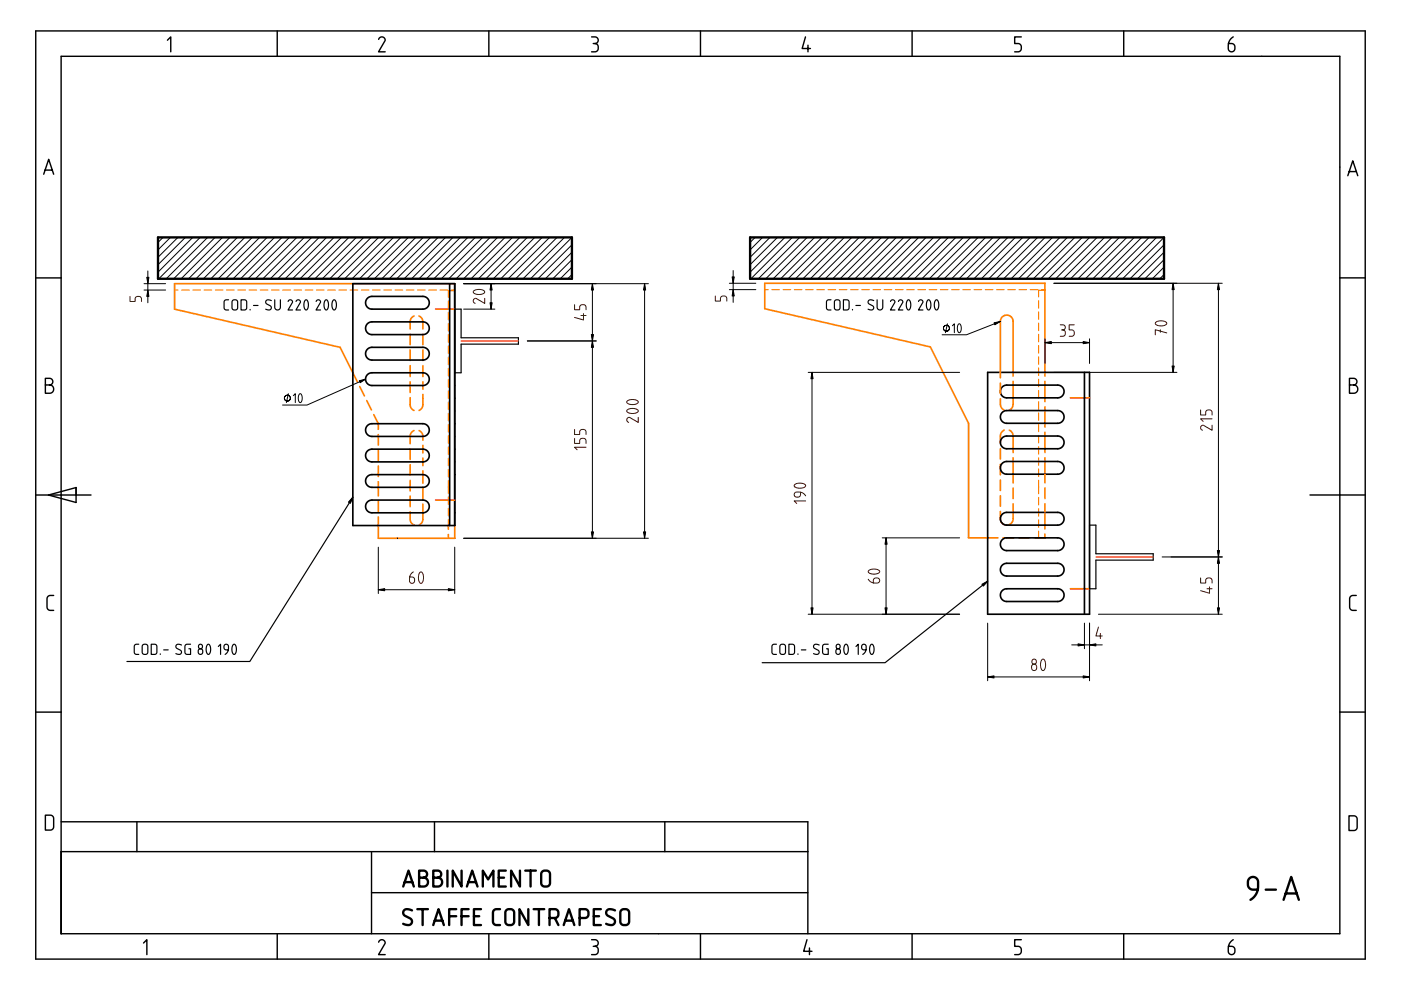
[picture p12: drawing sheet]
<svg xmlns="http://www.w3.org/2000/svg" width="297mm" height="210mm" viewBox="0 0 297 210" stroke-linecap="round" stroke-linejoin="round" font-family="sans-serif">
<g fill="none" stroke="#ff7f00" stroke-width=".35">
<path d="M87 70.9v2.2M87 74.2v2.2M87 77.5v2.3M87.8 67l-.5 .4-.3 .5v1.9M88.8 67l.5 .3 .3 .6 .1 1.9M89.7 70.9v2.2M89.7 74.2v2.2M89.7 77.5v2.3M96.4 60.1h-59.4v5.4l35.1 8.1 3.7 7.4M214.8 79.7v-11.7l-.5-.9-1-.3-.8 .4-.4 .8v12.1M221.6 79.7v-19.6h-59.5v5.4l35.1 8.1 8.1 16.1v24.3h6.3M76.3 82l1 1.9"/>
<path d="M77.8 84.9l1 2M79.2 87.9l1 1.9v1.2M80.2 92.1v2.3M80.2 95.5v2.2M80.2 98.8v2.2M87 84.3v1.9l.3 .5 .5 .3M87 80.9v2.3M87 95.2v2.2M87 98.5v2.2M87.8 91.3l-.5 .3-.3 .6v1.9M88.8 91.3l.8 .7 .1 1.3M89.7 83.6l-.1 2.5-.2 .5-.6 .4"/>
<path d="M89.7 80.9v1.6M89.7 94.4v1.6M89.7 97.1v1.6M89.7 99.8v2.7M212.1 84.5l.1 1.6 .2 .5 .5 .3M212.1 81.2v2.2M212.1 95.1v2.2M212.1 98.4v2.3M212.9 91.2l-.5 .4-.2 .5-.1 1.9M214 91.2l.5 .4 .3 .6v3.7M214.8 80.9v5l-.3 .6-.5 .4M214.8 97.1v5.3"/>
<path d="M221.6 80.9v4.2M221.6 86.3v4.2M221.6 91.7v4.2M221.6 97.1v5.3M80.2 102.1v3.1M80.2 106.3v2.2M80.2 109.6v4.5h16.2v-2.7M87 108.5v2l.3 .5 .5 .3M87 101.9v2.2M87 105.2v2.2M89.7 106.9l-.1 3.4-.2 .6-.6 .4M89.7 103.6v2.2"/>
<path d="M95.1 111.4v.8M95.1 113.3v.8M212.1 101.8v2.2M212.1 105.1v2.2M212.7 114h2.2M214.8 106.8v3.4l-.2 .6-.5 .4-.9 .1-.8-.5-.3-.7v-1.7M214.8 103.5v2.2M216 114h2.3M221.6 103.5v2.2M221.6 106.8v5.3M221.6 113.2v.8h-2.2"/>
</g>
<g fill="none" stroke="#ff7f00" stroke-width=".25">
<path d="M37 61.5h.7M38.5 61.5h1.6M40.9 61.5h1.6M43.3 61.5h1.6M45.7 61.5h1.6M48.1 61.5h1.5M50.4 61.5h1.6M52.8 61.5h1.6M55.2 61.5h1.6M57.6 61.5h1.6M60 61.5h1.5M62.3 61.5h1.6"/>
<path d="M64.7 61.5h1.6M67.1 61.5h1.6M69.5 61.5h1.6M71.9 61.5h1.6M74.2 61.5h1.6M76.6 61.5h1.6M79 61.5h1.6M81.4 61.5h1.6M83.8 61.5h1.6M86.2 61.5h1.5M88.5 61.5h1.6M90.9 61.5h1.6"/>
<path d="M93.3 61.5h1.6M95.1 63.8v1.6M95.1 66.2v1.6M95.1 68.6v1.6M95.1 71v1.6M95.1 73.4v1.5M95.1 75.7v1.6M95.1 78.1v1.6M95.7 61.5h.7M96.4 61.6h-1.3v1.4M162.1 61.4h.8M163.7 61.4h1.6"/>
<path d="M166 61.4h1.6M168.4 61.4h1.6M170.8 61.4h1.6M173.2 61.4h1.6M175.6 61.4h1.6M178 61.4h1.5M180.3 61.4h1.6M182.7 61.4h1.6M185.1 61.4h1.6M187.5 61.4h1.6M189.9 61.4h1.6M192.2 61.4h1.6"/>
<path d="M194.6 61.4h1.6M197 61.4h1.6M199.4 61.4h1.6M201.8 61.4h1.6M204.2 61.4h1.5M206.5 61.4h1.6M208.9 61.4h1.6M211.3 61.4h1.6M213.7 61.4h1.6M216.1 61.4h1.5M218.4 61.4h1.6M220.2 63.7v1.6"/>
<path d="M220.2 66.1v1.6M220.2 68.5v1.6M220.2 70.9v1.6M220.2 73.3v1.6M220.2 75.7v1.5M220.2 78v1.6M220.8 61.4h.8M221.6 61.5h-1.4v1.5M95.1 80.5v1.6M95.1 82.9v1.6M95.1 85.3v1.5M95.1 87.6v1.6"/>
<path d="M95.1 90v1.6M95.1 92.4v1.6M95.1 94.8v1.6M95.1 97.2v1.5M95.1 99.5v1.6M220.2 80.4v1.6M220.2 82.8v1.6M220.2 85.2v1.6M220.2 87.6v1.5M220.2 89.9v1.6M220.2 92.3v1.6M220.2 94.7v1.6"/>
<path d="M220.2 97.1v1.6M220.2 99.5v1.5M95.1 101.9v2.7M95.1 105.4v1.6M95.1 107.8v1.6M95.1 110.2v1.2M220.2 101.8v2.9M220.2 105.5v1.6M220.2 107.8v1.6M220.2 110.2v1.6M220.2 112.6v1.4"/>
</g>
<g fill="none" stroke="#000" stroke-width=".35">
<path d="M74.8 60.1h21.6v51.3h-21.6zM77.9 79.4l.9-.4h11l.9 .5 .3 1-.4 .8-.8 .4h-11.1l-.7-.2-.4-.7-.1-.7zM77.9 74l.9-.4h11l.9 .5 .3 1-.4 .8-.8 .4h-11.1l-.7-.2-.4-.6-.1-.8zM77.9 68.6l.9-.4h11l.9 .5 .3 1-.4 .8-.8 .4h-11.1l-.7-.2-.4-.6-.1-.8zM77.9 63.2l.9-.4h11l.9 .5 .3 1-.4 .9-.8 .3h-11.1l-.7-.2-.4-.6-.1-.8zM95.3 60.1v51.3M96.4 79h.1M209.4 79h21.6v51.2h-21.6zM229.9 79v51.2M77.9 95.6l.9-.4h11l.9 .5 .3 1-.4 .8-.8 .4h-11.1l-.7-.3-.4-.6-.1-.7zM77.9 90.2l.9-.4h11l.9 .5 .3 1-.4 .8-.8 .4h-11.1l-.7-.2-.4-.7-.1-.7zM96.4 95.2h.1"/>
<path d="M96.4 89.8h.1M96.4 84.4h.1M212.5 98.2l.9-.4h10.9l1 .5 .3 1-.4 .8-.8 .4h-11.1l-.7-.2-.4-.6-.1-.8zM212.5 92.8l.9-.4 10.9 .1 1 .4 .3 1-.4 .9-.8 .3h-11.1l-.7-.2-.4-.6-.1-.8zM212.5 87.4l.9-.3h10.9l1 .4 .3 1-.4 .9-.8 .3h-11.1l-.7-.2-.4-.6-.1-.8zM212.5 82.1l.9-.4h10.9l1 .4 .3 1-.4 .9-.8 .3h-11.1l-.7-.2-.4-.6-.1-.8zM77.9 106.4l.9-.4h11l.9 .5 .3 1-.4 .8-.8 .4h-11.1l-.7-.3-.4-.6-.1-.7zM77.9 101l.9-.4h11l.9 .5 .3 1-.4 .8-.8 .4h-11.1l-.7-.3-.4-.6-.1-.7zM84.3 114.1h.1M96.4 100.6h.1M96.4 114.1h.1M96.4 108.7h.1"/>
<path d="M209.4 114h.1M212.5 119.8l.9-.4h10.9l1 .5 .3 1-.4 .8-.8 .4h-11.1l-.7-.2-.4-.7-.1-.7zM212.5 114.4l.9-.4h10.9l1 .5 .3 1-.4 .8-.8 .4h-11.1l-.7-.2-.4-.7-.1-.7zM212.5 109l.9-.4h10.9l1 .5 .3 1-.4 .8-.8 .4h-11.1l-.7-.2-.4-.7-.1-.7zM212.5 125.2l.9-.4h10.9l1 .5 .3 1-.4 .8-.8 .4h-11.1l-.7-.2-.4-.7-.1-.7z"/>
</g>
<g fill="none" stroke="#000" stroke-width=".21">
<path d="M31.3 57.4v6.8M34.6 50.3l-1.1 1.1M36.1 50.3l-2.6 2.7M37.7 50.3l-4.2 4.3M39.3 50.3l-5.8 5.8M40.9 50.3l-7.4 7.4M42.4 50.3l-8.7 8.8M44 50.3l-8.8 8.8M45.6 50.3l-8.8 8.8M47.2 50.3l-8.8 8.8M48.8 50.3l-8.8 8.8M50.3 50.3l-8.7 8.8"/>
<path d="M51.9 50.3l-8.8 8.8M53.5 50.3l-8.8 8.8M55.1 50.3l-8.8 8.8M56.6 50.3l-8.7 8.8M58.2 50.3l-8.8 8.8M59.8 50.3l-8.8 8.8M61.4 50.3l-8.8 8.8M62.9 50.3l-8.7 8.8M64.5 50.3l-8.8 8.8M66.1 50.3l-8.8 8.8M67.7 50.3l-8.8 8.8M69.2 50.3l-8.7 8.8"/>
<path d="M70.8 50.3l-8.8 8.8M72.4 50.3l-8.8 8.8M74 50.3l-8.8 8.8M75.5 50.3l-8.7 8.8M77.1 50.3l-8.8 8.8M78.7 50.3l-8.8 8.8M80.3 50.3l-8.8 8.8M81.9 50.3l-8.8 8.8M83.4 50.3l-8.7 8.8M85 50.3l-8.8 8.8M86.6 50.3l-8.8 8.8M88.2 50.3l-8.8 8.8"/>
<path d="M89.7 50.3l-8.7 8.8M91.3 50.3l-8.8 8.8M92.9 50.3l-8.8 8.8M94.5 50.3l-8.8 8.8M96 50.3l-8.7 8.8M97.6 50.3l-8.8 8.8M99.2 50.3l-8.8 8.8M100.8 50.3l-8.8 8.8M102.3 50.3l-8.7 8.8M103.9 50.3l-8.8 8.8M105.5 50.3l-8.8 8.8M107.1 50.3l-8.8 8.8"/>
<path d="M108.6 50.3l-8.7 8.8M110.2 50.3l-8.8 8.8M111.8 50.3l-8.8 8.8M113.4 50.3l-8.8 8.8M115 50.3l-8.8 8.8M116.5 50.3l-8.7 8.8M118.1 50.3l-8.8 8.8M119.7 50.3l-8.8 8.8M121.3 58.2l-.9 .9M121.3 56.6l-2.5 2.5M121.3 55.1l-4.1 4M121.3 53.5l-5.7 5.6"/>
<path d="M121.3 51.9l-7.2 7.2M121.3 50.3l-8.8 8.8M155.4 57.4v6.7M160.1 50.3l-1.1 1.1M161.7 50.3l-2.7 2.7M163.3 50.3l-4.3 4.3M164.8 50.3l-5.8 5.8M166.4 50.3l-7.4 7.4M168 50.3l-8.8 8.8M169.6 50.3l-8.8 8.8M171.1 50.3l-8.7 8.8M172.7 50.3l-8.8 8.8"/>
<path d="M174.3 50.3l-8.8 8.8M175.9 50.3l-8.8 8.8M177.4 50.3l-8.7 8.8M179 50.3l-8.8 8.8M180.6 50.3l-8.8 8.8M182.2 50.3l-8.8 8.8M183.7 50.3l-8.7 8.8M185.3 50.3l-8.8 8.8M186.9 50.3l-8.8 8.8M188.5 50.3l-8.8 8.8M190.1 50.3l-8.8 8.8M191.6 50.3l-8.7 8.8"/>
<path d="M193.2 50.3l-8.8 8.8M194.8 50.3l-8.8 8.8M196.4 50.3l-8.8 8.8M197.9 50.3l-8.7 8.8M199.5 50.3l-8.8 8.8M201.1 50.3l-8.8 8.8M202.7 50.3l-8.8 8.8M204.2 50.3l-8.7 8.8M205.8 50.3l-8.8 8.8M207.4 50.3l-8.8 8.8M209 50.3l-8.8 8.8M210.5 50.3l-8.7 8.8"/>
<path d="M212.1 50.3l-8.8 8.8M213.7 50.3l-8.8 8.8M215.3 50.3l-8.8 8.8M216.8 50.3l-8.7 8.8M218.4 50.3l-8.8 8.8M220 50.3l-8.8 8.8M221.6 50.3l-8.8 8.8M223.2 50.3l-8.8 8.8M224.7 50.3l-8.7 8.8M226.3 50.3l-8.8 8.8M227.9 50.3l-8.8 8.8M229.5 50.3l-8.8 8.8"/>
<path d="M231 50.3l-8.7 8.8M232.6 50.3l-8.8 8.8M234.2 50.3l-8.8 8.8M235.8 50.3l-8.8 8.8M237.3 50.3l-8.7 8.8M238.9 50.3l-8.8 8.8M240.5 50.3l-8.8 8.8M242.1 50.3l-8.8 8.8M243.6 50.3l-8.7 8.8M245.2 50.3l-8.8 8.8M246.8 58.2l-.9 .9M246.8 56.6l-2.5 2.5"/>
<path d="M246.8 55.1l-4.1 4M246.8 53.5l-5.6 5.6M246.8 51.9l-7.2 7.2M246.8 50.3l-8.8 8.8M30.5 60.1h4.6M30.5 61.5h4.6M89.7 79h.1M98.3 60.1h39.2M98.3 65.5h6.6M104.1 60.1v5.4M111.8 72.3h14.6M125.6 60.1v54"/>
<path d="M136.7 60.1v54M154.6 60.1h5.7M154.6 61.4h5.7M171.4 79h32.1M172.2 79v51.2M200.5 70.2h.1M200.9 68.7l-.4 1.8M201.9 69.1l.4-.4v1.8M203.2 68.7h.4l.2 .7-.1 .8-.3 .3-.2-.1-.2-.6v-.7zM212.1 68.2l-7.2 2.8h-5.2M221.6 71.8v5.3M221.6 72.6h9.4"/>
<path d="M223.4 60.1h35.7M223.4 79h26.1M231 71.8v5.3M248.7 60.1v18.9M258.3 60.1v70.1M60.8 85h.1M61.1 83.5l-.4 1.9M62.2 83.9l.4-.4v1.9M63.5 83.5l.3 .1 .3 .6-.1 .8-.3 .4-.3-.2-.2-.6 .1-.6zM77.5 80.4l-12.4 5.5h-5.2M89.7 92.5h.1M89.7 95.2h.1"/>
<path d="M89.7 97.9h.1M89.7 81.7h.1M89.7 84.4h.1M80.2 116v9.8M89.7 100.6h.1M89.7 108.7h.1M96.4 116v9.8M98.3 114.1h39.2M187.1 114h16.4M187.9 114v16.2M221.6 100.5h.1M221.6 108.6h.1"/>
<path d="M246.4 118.1h12.7M80.2 125h16.2M171.4 130.2h32.1M209.4 132.1v12.2M227.2 136.7h6.5M229.9 132.1v5.4M231 132.1v12.2M232.9 130.2h26.2M209.4 143.5h21.6"/>
<circle cx="200.7" cy="69.6" r=".63"/>
<circle cx="60.9" cy="84.4" r=".63"/>
</g>
<path d="M92.4 65.5h4M227 84.4h4M92.4 106h4M227 124.8h4" fill="none" stroke="#f00" stroke-width=".35"/>
<g fill="none" stroke="#000" stroke-width=".5">
<path d="M33.5 50.3h87.8v8.8h-87.8zM159 50.3h87.8v8.8h-87.8zM85.5 188l1.1-3.4 1.1 3.4M85.8 187h1.6M87.4 193a1.18 1.18 0 0 0-1.9 .2 .75 .75 0 0 0 .4 1l1 .5a.81 .81 0 0 1 .3 1.1 .81 .81 0 0 1-1.1 .3l-.6-.2M88.5 192.8h2.2M88.9 186.1h.9a.94 .94 0 0 1 .9 .9 .94 .94 0 0 1-.9 1h-.9v-3.4h.9a.75 .75 0 0 1 .8 .7 .75 .75 0 0 1-.8 .8M89.6 192.8v3.3M91.9 196.1l1.1-3.3 1.1 3.3M91.9 186.1h.9a.94 .94 0 0 1 .9 .9 .94 .94 0 0 1-.9 1h-.9v-3.4h.9a.75 .75 0 0 1 .8 .7 .75 .75 0 0 1-.8 .8M92.2 195.2h1.6M94.9 184.6v3.4"/>
<path d="M95.2 194.3h1.5M96.7 192.8h-1.5v3.3M97.9 194.3h1.5M97.9 184.6v3.4l-1.9-3.4v3.4M99 188l1.1-3.4 1.1 3.4M99.3 187h1.6M99.4 192.8h-1.5v3.3M100.5 194.3h1.1M102 192.8h-1.5v3.3h1.5M102.4 188v-3.4l1.1 1.9 1.1-1.9v3.4M105.7 186.1h1.2M106 192.8h-.7a.75 .75 0 0 0-.8 .7v1.9a.75 .75 0 0 0 .8 .7h.7"/>
<path d="M107.2 184.6h-1.5v3.4h1.5M107.4 193l.3-.2h.6a.75 .75 0 0 1 .7 .7v1.9a.75 .75 0 0 1-.7 .7h-.4a.75 .75 0 0 1-.8-.7v-2zM110.2 184.6v3.4l-1.8-3.4v3.4M111.4 184.6h2.2M112 192.8v3.3l-1.9-3.3v3.3M112.5 184.6v3.4M113.1 192.8h2.3M114.3 192.8v3.3M115 184.8l.3-.2h.6a.75 .75 0 0 1 .7 .7v1.9a.75 .75 0 0 1-.7 .8h-.4a.75 .75 0 0 1-.8-.8v-1.9zM116.5 194.6h1.1a.75 .75 0 0 0 .8-.7v-.4a.75 .75 0 0 0-.8-.7h-1.1v3.3M117.6 194.6l.8 1.5M119.5 196.1l1.1-3.3 1.2 3.3"/>
<path d="M119.8 195.2h1.7M122.9 194.6h1.1a.75 .75 0 0 0 .8-.7v-.4a.75 .75 0 0 0-.8-.7h-1.1v3.3M125.9 194.3h1.1M127.4 192.8h-1.5v3.3h1.5M130.4 193a1.18 1.18 0 0 0-1.8 .2 .75 .75 0 0 0 .3 1l1.1 .5a.81 .81 0 0 1 .3 1.1 .81 .81 0 0 1-1.2 .3l-.6-.2M131.7 193l.4-.2h.5a.75 .75 0 0 1 .8 .7v1.9a.75 .75 0 0 1-.8 .7h-.3a.75 .75 0 0 1-.8-.7v-2zM266.7 188.6h-1a1.08 1.08 0 0 1-1.1-1.1v-.5a1.08 1.08 0 0 1 1.1-1.1 1.08 1.08 0 0 1 1 1.1v1a3.2 3.2 0 0 1-1.6 2.8M268.4 188.6h2.1M272.1 190.8l1.7-4.9 1.6 4.9M272.6 189.4h2.3"/>
</g>
<g fill="none" stroke="#000" stroke-width=".3">
<path d="M7.6 6.6h281.9v196.8h-281.9zM13 11.9h271.1v186.1h-271.1zM35.5 8.5l.7-.7v3.2M58.8 6.6v5.3M80.3 8.4a.69 .69 0 0 1 .8-.6 .69 .69 0 0 1 .5 .9l-1.3 2.3h1.4M103.6 6.6v5.3M125.4 7.8h.7a.7 .7 0 0 1 .7 .7 .7 .7 0 0 1-.7 .7 .7 .7 0 0 1 .7 .7v.4a.7 .7 0 0 1-.7 .7h-.7M125.8 9.2h.3M148.5 6.6v5.3M170.8 7.8l-.7 2.5h1.7M171.3 9.6v1.4M193.4 6.6v5.3"/>
<path d="M216.5 7.8h-1.4v1.4h.7a.7 .7 0 0 1 .7 .7v.4a.7 .7 0 0 1-.7 .7h-.7M238.3 6.6v5.3M261.5 7.8a2.11 2.11 0 0 0-1.1 1.9v.6a.7 .7 0 0 0 .7 .7 .7 .7 0 0 0 .7-.7v-.4a.7 .7 0 0 0-.7-.7h-.6M9.3 36.9l1-3.1 1.1 3.1M9.6 36.1h1.5M284.1 35.4h.1M285.8 37.3l1-3.2 1.1 3.2M286.1 36.4h1.5M7.6 58.9h5.4M284.1 58.9h5.4M9.6 81.6h.9a.88 .88 0 0 1 .9 .9 .88 .88 0 0 1-.9 .9h-.9v-3.2h.9a.7 .7 0 0 1 .7 .7 .7 .7 0 0 1-.7 .7M286.1 81.6h.9a.88 .88 0 0 1 .9 .9 .88 .88 0 0 1-.9 .9h-.9v-3.2h.9a.7 .7 0 0 1 .7 .7 .7 .7 0 0 1-.7 .7"/>
<path d="M7.6 105h11.7M10.3 105l5.8-1.6v3.1zM277.7 104.9h11.8M11.4 126.3h-.7a.7 .7 0 0 0-.7 .7v1.7a.7 .7 0 0 0 .7 .7h.7M287.6 126.3h-.7a.7 .7 0 0 0-.8 .7v1.7a.7 .7 0 0 0 .8 .7h.7M7.6 151h5.4M284.1 151h5.4M9.6 172.8h1.1a.7 .7 0 0 1 .7 .7v1.8a.7 .7 0 0 1-.7 .7h-1.1zM13 174.2h158.3v23.8M29 174.2v6.4M92.1 174.2v6.4M141 174.2v6.4"/>
<path d="M286 173h1.1a.69 .69 0 0 1 .6 .7v1.7a.69 .69 0 0 1-.6 .7h-1.1zM13 180.6h158.3M30.4 199.9l.7-.7v3.2M58.8 198v5.4M78.8 180.6v17.4M78.8 189.3h92.5M80.3 199.8a.69 .69 0 0 1 .8-.6 .69 .69 0 0 1 .5 .9l-1.3 2.3h1.4M103.6 198v5.4M125.4 199.2h.7a.7 .7 0 0 1 .7 .7 .7 .7 0 0 1-.7 .7 .7 .7 0 0 1 .7 .7v.4a.7 .7 0 0 1-.7 .7h-.7M148.5 198v5.4M171.1 199.2l-.7 2.5h1.8M193.4 198v5.4"/>
<path d="M216.5 199.2h-1.4v1.4h.7a.7 .7 0 0 1 .7 .7v.4a.7 .7 0 0 1-.7 .7h-.7M238.2 198v5.4M261.5 199.2a2.11 2.11 0 0 0-1.1 1.9v.6a.7 .7 0 0 0 .7 .7 .7 .7 0 0 0 .7-.7v-.4a.7 .7 0 0 0-.7-.7h-.6M125.8 200.6h.3M171.6 201v1.4"/>
</g>
<g fill="none" stroke="#4c0000" stroke-width=".21">
<path d="M27.6 62.8v1.1h1l.1-.8 .5-.3 .4 .1 .3 .2 .1 .8M100.4 61.7h.1a1.7 1.7 0 0 1 2.3 .2l-.2 .2a1.7 1.7 0 0 1-2.3-.2zM102.8 63.3v1l-2-1-.3 .1-.2 .3 .1 .4 .3 .2M121.8 64.6v1.1h1.1l.1-.8 .4-.3h.5l.3 .2 .1 .9M123.2 66.9h1.1M123.7 66.5v1.3l-1.9-.5M151.7 62.8v1h1l.1-.8 .5-.2h.4l.3 .2 .1 .8M224.8 68.9h.8l.3 .5-.2 .4-.4 .1 .5 .4v.7l-.3 .3h-.7M225.1 69.9h.2M227.8 68.9h-1.1v1l.8 .1 .3 .5-.1 .4-.2 .3-.8 .1M245 68.4l.1-.1a1.7 1.7 0 0 1 2.3 .2l-.2 .3a1.7 1.7 0 0 1-2.3-.2zM246 69.9v.6"/>
<path d="M247.4 70.6l-2.5-.7v1.1M121.8 92.9v1.1h1.1l.1-.8 .4-.3 .5 .1 .3 .2 .1 .8M121.8 91v1.1h1.1l.1-.8 .4-.3 .5 .1 .3 .2 .1 .8M124.3 94.8h-2.5l.6 .6M133 86.9a1.7 1.7 0 0 1 2.3 .2l-.1 .3a1.7 1.7 0 0 1-2.3-.2zM133 85a1.7 1.7 0 0 1 2.3 .2l-.1 .3a1.7 1.7 0 0 1-2.3-.2zM135.3 88.5v1.1l-1.9-1.1-.3 .1-.2 .3 .1 .4 .3 .2M254.6 86.9v1.1h1l.1-.8 .5-.3h.4l.3 .3 .1 .8M257 90.2v1l-1.9-1-.4 .1-.1 .3 .1 .4 .3 .2M257 88.8h-2.4l.5 .5M168.5 102.8v-.1a1.7 1.7 0 0 1 2.3 .2l-.1 .3a1.7 1.7 0 0 1-2.3-.2zM169.7 104.4v.6l-.2 .3-.7 .1-.3-.2-.1-.6 .5-.3 1.2 .2 .7 .6"/>
<path d="M170.8 106.2h-2.4l.5 .6M87.6 121.3l-.6 .6-.2 1.2 .3 .5h.6l.2-.3-.1-.7-.3-.3h-.6M89.1 121.3h.2l.2 .1a1.7 1.7 0 0 1-.2 2.3l-.3-.1a2.1 2.1 0 0 1 .1-2.3zM184.1 122.8l.7 .7 1.2 .1 .4-.3v-.5l-.3-.3-.7 .1-.2 .4v.6M184.2 121v-.1a1.7 1.7 0 0 1 2.3 .3l-.1 .2a1.7 1.7 0 0 1-2.3-.2zM220.9 139.8l.3-.1 .2 .2a1.7 1.7 0 0 1-.2 2.3l-.3-.2a2.1 2.1 0 0 1 0-2.2zM232.9 133l-.5 1.8h1.3M233.3 134.3v1.1M254.6 122.5v1.1h1l.1-.8 .5-.3 .4 .1 .3 .2 .1 .8M255.9 124.8h1.1M256.4 124.4v1.4l-1.8-.6M218.9 141l.4-.2 .4 .3 .1 .6-.2 .4-.4 .1-.4-.3-.1-.6z"/>
<circle cx="219.3" cy="140.3" r=".51"/>
</g>
<g fill="#000">
<path d="M31.1 58.8h.5l-.3 1.3zM31.3 61.5l.3 1.3h-.5zM104.1 60.1l.2 1.4h-.4zM103.9 64.2h.4l-.2 1.3zM125.6 60.1l.2 1.4h-.4zM125.4 70.9h.4l-.2 1.4zM125.6 72.3l.2 1.3h-.4zM136.7 60.1l.2 1.4h-.5zM155.2 58.7h.5l-.3 1.4zM155.4 61.4l.3 1.4h-.5zM172.2 79l.2 1.3h-.5zM210.8 68.4l1.3-.2-1.2 .7z"/>
<path d="M221.6 72.6l1.3-.2v.5zM229.7 72.4l1.3 .2-1.3 .3zM248.7 60.1l.2 1.3h-.4zM248.5 77.6h.4l-.2 1.4zM258.3 60.1l.3 1.3h-.5zM76.2 80.7l1.3-.3-1.1 .7zM74.8 105.4l-.5 1.3-.4-.2zM125.4 112.8h.4l-.2 1.3zM136.4 112.8h.5l-.2 1.3zM187.9 114l.2 1.4h-.5zM258.3 118.1l.3 1.3h-.5zM258.1 116.7h.5l-.3 1.4z"/>
<path d="M80.2 125l1.4-.2v.5zM95.1 124.8l1.3 .2-1.3 .3zM171.9 128.9h.5l-.2 1.3zM187.6 128.9h.5l-.2 1.3zM208.2 123.9l1.2-.7-.9 1zM228.6 136.5l1.3 .2-1.3 .3zM231 136.7l1.4-.2v.5zM258.1 128.9h.5l-.3 1.3zM209.4 143.5l1.3-.2v.4zM229.7 143.3l1.3 .2-1.3 .2z"/>
</g>
<g fill="#000" stroke="#000" stroke-width=".21">
<path d="M31.1 58.8h.5l-.3 1.3zM31.3 61.5l.3 1.3h-.5zM104.1 60.1l.2 1.4h-.4zM103.9 64.2h.4l-.2 1.3zM125.6 60.1l.2 1.4h-.4zM125.4 70.9h.4l-.2 1.4zM125.6 72.3l.2 1.3h-.4zM136.7 60.1l.2 1.4h-.5zM155.2 58.7h.5l-.3 1.4zM155.4 61.4l.3 1.4h-.5zM172.2 79l.2 1.3h-.5zM210.8 68.4l1.3-.2-1.2 .7z"/>
<path d="M221.6 72.6l1.3-.2v.5zM229.7 72.4l1.3 .2-1.3 .3zM248.7 60.1l.2 1.3h-.4zM248.5 77.6h.4l-.2 1.4zM258.3 60.1l.3 1.3h-.5zM76.2 80.7l1.3-.3-1.1 .7zM125.4 112.8h.4l-.2 1.3zM136.4 112.8h.5l-.2 1.3zM187.9 114l.2 1.4h-.5zM258.3 118.1l.3 1.3h-.5zM258.1 116.7h.5l-.3 1.4zM80.2 125l1.4-.2v.5z"/>
<path d="M95.1 124.8l1.3 .2-1.3 .3zM171.9 128.9h.5l-.2 1.3zM187.6 128.9h.5l-.2 1.3zM228.6 136.5l1.3 .2-1.3 .3zM231 136.7l1.4-.2v.5zM258.1 128.9h.5l-.3 1.3zM209.4 143.5l1.3-.2v.4zM229.7 143.3l1.3 .2-1.3 .2z"/>
</g>
<g fill="none" stroke="#000" stroke-width=".25">
<path d="M48.5 63.6h-.7l-.3 .4 .1 1.5 .2 .2h.7M49.3 63.7l.7-.1 .4 .3v1.4l-.3 .4h-.6l-.3-.3v-1.4zM51.1 63.6h.8l.4 .3v1.4l-.3 .4h-.9zM53 65.6v.1M53.7 64.8h1M57.5 63.7a.7 .7 0 0 0-1.2 .3l.2 .4 .9 .6 .1 .5a.76 .76 0 0 1-1.2 .1M58.2 63.6v1.5a.6 .6 0 0 0 .6 .6 .6 .6 0 0 0 .6-.6v-1.5M61.1 63.9l.2-.2 .3-.1 .3 .1 .1 .3-.9 1.7h.9M62.8 63.9l.1-.2 .4-.1 .3 .1 .1 .3-1 1.7h1M64.7 63.6h.4a1.87 1.87 0 0 1 0 2h-.4a1.87 1.87 0 0 1 0-1.9zM67 63.9l.2-.2 .4-.1 .2 .1 .2 .3-1 1.7h1M69 63.6h.4a1.87 1.87 0 0 1 0 2h-.4a1.87 1.87 0 0 1 0-1.9z"/>
<path d="M70.7 63.6h.3a1.87 1.87 0 0 1 .1 2h-.4a1.87 1.87 0 0 1-.1-1.9zM96.4 65.5h1.4v6.1h12.1v1.4h-12.1v6h-1.4zM176.2 63.6h-.7l-.3 .4 .1 1.5 .3 .2h.6M177 63.7l.7-.1 .4 .3v1.4l-.3 .4h-.6l-.3-.3v-1.4zM178.8 63.6h.8l.4 .3v1.4l-.3 .4h-.9zM180.7 65.6v.1M181.5 64.8h.9M185.2 63.7a.7 .7 0 0 0-1.1 .3l.1 .4 1 .6v.5a.76 .76 0 0 1-1.2 .1M186 63.6v1.5a.6 .6 0 0 0 .6 .6 .6 .6 0 0 0 .6-.6v-1.5M188.8 63.9l.2-.2 .3-.1 .3 .1 .1 .3-.9 1.7h.9M190.5 63.9l.2-.2 .3-.1 .3 .1 .1 .3-.9 1.7h.9M192.4 63.6h.4a1.87 1.87 0 0 1 0 2h-.4a1.87 1.87 0 0 1 0-1.9z"/>
<path d="M194.7 63.9l.2-.2 .4-.1 .3 .1 .1 .3-1 1.7h1M196.7 63.6h.4a1.87 1.87 0 0 1 0 2h-.4a1.87 1.87 0 0 1 0-1.9zM198.4 63.6h.4a1.87 1.87 0 0 1 0 2h-.4a1.87 1.87 0 0 1-.1-1.9zM74.8 105.4l-21.8 34.9h-26.1M231 111.3h1.4v6.1h12.1v1.4h-12.1v6h-1.4zM29.4 136.6h-.7l-.2 .5v1.4l.3 .2 .6 .1M30.3 136.7l.7-.1 .3 .3v1.5l-.3 .3h-.5l-.3-.2-.1-1.4zM32.1 136.6h.8l.3 .3 .1 1.5-.3 .3-.9 .1zM34 138.6v.2M34.7 137.8h1M38.5 136.8a.7 .7 0 0 0-1.2 .2l.1 .4 1 .6v.5a.76 .76 0 0 1-1.1 .1M40.4 136.6h-.8l-.4 .3v1.4l.3 .4 .9 .1v-1.2h-.4"/>
<path d="M42.2 137.7l.4-.1 .3 .2 .1 .6-.2 .3h-.4l-.3-.2-.1-.5zM44 136.7h.4a1.87 1.87 0 0 1 0 1.9l-.4 .1a1.87 1.87 0 0 1 0-2zM46.3 137.1l.5-.5v2.2M48.4 137.8h-.5l-.3-.2-.1-.6 .2-.3 .5-.1 .2 .5-.1 1-.6 .7M49.5 136.7h.3a1.87 1.87 0 0 1 .1 1.9l-.4 .1a1.87 1.87 0 0 1-.1-2zM164.6 136.6h-.7l-.2 .5v1.4l.3 .2 .6 .1M165.5 136.7l.7-.1 .3 .3v1.5l-.3 .3h-.5l-.3-.2-.1-1.4zM167.3 136.6h.8l.3 .3 .1 1.5-.3 .3-.9 .1zM169.2 138.6v.2M169.9 137.8h1M173.7 136.8a.7 .7 0 0 0-1.2 .2l.1 .4 1 .6v.5a.76 .76 0 0 1-1.1 .1M175.6 136.6h-.8l-.4 .3v1.4l.3 .4 .9 .1v-1.2h-.4"/>
<path d="M177.4 137.7l.4-.1 .3 .2 .1 .6-.2 .3h-.4l-.3-.2-.1-.5zM179.2 136.7h.4a1.87 1.87 0 0 1 0 1.9l-.4 .1a1.87 1.87 0 0 1 0-2zM181.5 137.1l.5-.5v2.2M183.6 137.8h-.5l-.3-.2-.1-.6 .2-.3 .5-.1 .2 .5-.1 1-.6 .7M184.7 136.7h.3a1.87 1.87 0 0 1 .1 1.9l-.4 .1a1.87 1.87 0 0 1-.1-2zM209.4 123.2l-21.7 17.3h-26.1"/>
<circle cx="42.5" cy="137.1" r=".46"/>
<circle cx="177.7" cy="137.1" r=".46"/>
</g>
<path d="M97.8 72.3h12.1M232.4 118.1h12.1" fill="none" stroke="#f00" stroke-width=".25"/>
<path d="M74.8 105.4l-.5 1.3-.4-.2zM208.2 123.9l1.2-.7-.9 1z" fill="#000" stroke="#000" stroke-width=".25"/>
</svg>
